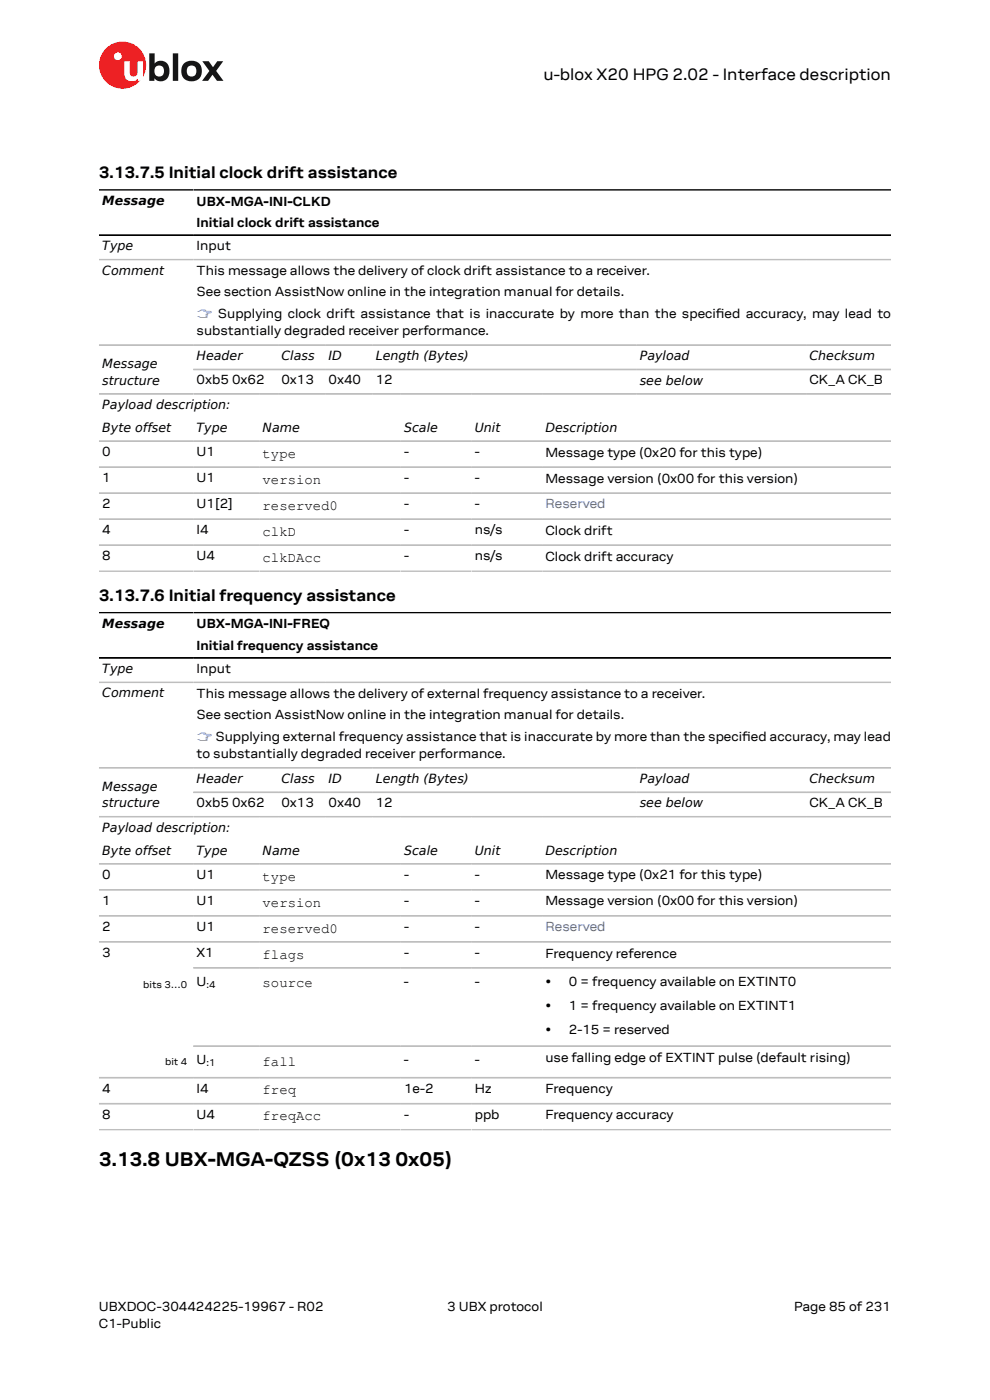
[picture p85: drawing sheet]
<svg xmlns="http://www.w3.org/2000/svg" width="210mm" height="297mm" viewBox="0 0 210 297" stroke-linecap="round" stroke-linejoin="round" font-family="sans-serif">
<defs><g id="words">
<g font-size="4.2">
<text x="21" y="247.3">3.13.8 UBX-MGA-QZSS (0x13</text>
<text x="83.9" y="247.3">0x05)</text>
</g>
<g font-size="3.5">
<text x="115.3" y="17">u-blox X20 HPG 2.02 - Interface description</text>
<text x="21" y="37.9">3.13.7.5 Initial clock drift assistance</text>
<text x="21" y="127.5">3.13.7.6 Initial frequency assistance</text>
</g>
<g font-size="3">
<text x="55.7" y="97.1">type</text>
<text x="55.7" y="102.6">version</text>
<text x="55.7" y="108.1">reserved0</text>
<text x="55.7" y="113.7">clkD</text>
<text x="55.7" y="119.2">clkDAcc</text>
<text x="55.7" y="186.8">type</text>
<text x="55.7" y="192.3">version</text>
<text x="55.7" y="197.8">reserved0</text>
<text x="55.7" y="203.4">flags</text>
<text x="55.7" y="209.5">source</text>
<text x="55.7" y="226.1">fall</text>
<text x="55.7" y="232.2">freq</text>
<text x="55.7" y="237.7">freqAcc</text>
</g>
<g font-size="2.8">
<text x="41.7" y="43.6">UBX-MGA-INI-CLKD</text>
<text x="41.7" y="48.1">Initial clock drift assistance</text>
<text x="41.7" y="53.1">Input</text>
<text x="41.7" y="58.4">This message allows the delivery of clock drift assistance to a receiver.</text>
<text x="41.7" y="62.9">See section AssistNow online in the integration manual for details.</text>
<text x="41.7" y="71.1">substantially degraded receiver performance.</text>
<text x="151.9" y="67.4">i</text>
<text x="41.7" y="81.6">0xb5 0x62</text>
<text x="59.7" y="81.6">0x13</text>
<text x="69.7" y="81.6">0x40</text>
<text x="79.7" y="81.6">12</text>
<text x="171.7" y="81.6">CK_A CK_B</text>
<text x="21.7" y="96.7">0</text>
<text x="41.7" y="96.7">U1</text>
<text x="85.7" y="96.7">-</text>
<text x="100.7" y="96.7">-</text>
<text x="115.7" y="96.9">Message type (0x20 for this type)</text>
<text x="21.7" y="102.3">1</text>
<text x="21.7" y="107.8">2</text>
<text x="41.7" y="102.3">U1</text>
<text x="41.7" y="107.8">U1[2]</text>
<text x="85.7" y="102.3">-</text>
<text x="85.7" y="107.8">-</text>
<text x="100.7" y="102.3">-</text>
<text x="100.7" y="107.8">-</text>
<text x="115.7" y="102.4">Message version (0x00 for this version)</text>
<text x="21.7" y="113.3">4</text>
<text x="41.7" y="113.3">I4</text>
<text x="85.7" y="113.3">-</text>
<text x="100.7" y="113.3">ns/s</text>
<text x="115.7" y="113.4">Clock drift</text>
<text x="21.7" y="118.8">8</text>
<text x="41.7" y="118.8">U4</text>
<text x="85.7" y="118.8">-</text>
<text x="100.7" y="118.8">ns/s</text>
<text x="115.7" y="119">Clock drift accuracy</text>
<text x="41.7" y="133.3">UBX-MGA-INI-FREQ</text>
<text x="41.7" y="137.8">Initial frequency assistance</text>
<text x="41.7" y="142.7">Input</text>
<text x="41.7" y="148.1">This message allows the delivery of external frequency assistance to a receiver.</text>
<text x="41.7" y="152.6">See section AssistNow online in the integration manual for details.</text>
<text x="41.7" y="160.8">to substantially degraded receiver performance.</text>
<text x="157.4" y="157.1">i</text>
<text x="41.7" y="171.2">0xb5 0x62</text>
<text x="59.7" y="171.2">0x13</text>
<text x="69.7" y="171.2">0x40</text>
<text x="79.7" y="171.2">12</text>
<text x="171.7" y="171.2">CK_A CK_B</text>
<text x="21.7" y="186.4">0</text>
<text x="21.7" y="192">1</text>
<text x="41.7" y="186.4">U1</text>
<text x="41.7" y="192">U1</text>
<text x="85.7" y="186.4">-</text>
<text x="85.7" y="192">-</text>
<text x="100.7" y="186.4">-</text>
<text x="100.7" y="192">-</text>
<text x="115.7" y="186.6">Message type (0x21 for this type)</text>
<text x="21.7" y="197.5">2</text>
<text x="41.7" y="197.5">U1</text>
<text x="85.7" y="197.5">-</text>
<text x="100.7" y="197.5">-</text>
<text x="115.7" y="192.1">Message version (0x00 for this version)</text>
<text x="21.7" y="203">3</text>
<text x="41.7" y="203">X1</text>
<text x="85.7" y="203">-</text>
<text x="100.7" y="203">-</text>
<text x="115.7" y="203.1">Frequency reference</text>
<text x="41.7" y="209.1">U</text>
<text x="85.7" y="209.1">-</text>
<text x="100.7" y="209.1">-</text>
<text x="115.7" y="209.1">•</text>
<text x="120.7" y="209.1">0 = frequency available on EXTINT0</text>
<text x="115.7" y="214.2">•</text>
<text x="120.7" y="214.2">1 = frequency available on EXTINT1</text>
<text x="115.7" y="219.3">•</text>
<text x="120.7" y="219.3">2-15 = reserved</text>
<text x="41.7" y="225.7">U</text>
<text x="85.7" y="225.7">-</text>
<text x="100.7" y="225.7">-</text>
<text x="115.7" y="225.2">use falling edge of EXTINT pulse (default rising)</text>
<text x="21.7" y="231.8">4</text>
<text x="41.7" y="231.8">I4</text>
<text x="85.7" y="231.8">1e-2</text>
<text x="100.7" y="231.8">Hz</text>
<text x="115.7" y="231.9">Frequency</text>
<text x="21.7" y="237.3">8</text>
<text x="41.7" y="237.3">U4</text>
<text x="85.7" y="237.3">-</text>
<text x="100.7" y="237.3">ppb</text>
<text x="115.7" y="237.5">Frequency accuracy</text>
<text x="21" y="278">UBXDOC-304424225-19967 - R02</text>
<text x="21" y="281.8">C1-Public</text>
<text x="94.9" y="278">3 UBX protocol</text>
<text x="168.4" y="278">Page 85 of 231</text>
</g>
<g font-size="2.8" fill="#4664b4">
<text x="41.7" y="67.4">☞ Supplying clock drift assistance that is inaccurate by more than the specifed accuracy, may lead to</text>
<text x="115.7" y="107.8">Reserved</text>
<text x="41.7" y="157.1">☞ Supplying external frequency assistance that is inaccurate by more than the specifed accuracy, may lead</text>
<text x="115.7" y="197.5">Reserved</text>
</g>
<g font-size="2.7">
<text x="21.7" y="43.5">Message</text>
<text x="21.7" y="53.1">Type</text>
<text x="21.7" y="58.3">Comment</text>
<text x="41.7" y="76.4">Header</text>
<text x="59.7" y="76.4">Class</text>
<text x="69.7" y="76.4">ID</text>
<text x="79.7" y="76.4">Length (Bytes)</text>
<text x="135.7" y="76.4">Payload</text>
<text x="171.7" y="76.4">Checksum</text>
<text x="21.7" y="78.2">Message</text>
<text x="21.7" y="81.6">structure</text>
<text x="135.7" y="81.6">see below</text>
<text x="21.7" y="86.8">Payload description:</text>
<text x="21.7" y="91.6">Byte offset</text>
<text x="41.7" y="91.6">Type</text>
<text x="55.7" y="91.6">Name</text>
<text x="85.7" y="91.6">Scale</text>
<text x="100.7" y="91.6">Unit</text>
<text x="115.7" y="91.6">Description</text>
<text x="21.7" y="133.2">Message</text>
<text x="21.7" y="142.8">Type</text>
<text x="21.7" y="148">Comment</text>
<text x="21.7" y="167.9">Message</text>
<text x="41.7" y="166.1">Header</text>
<text x="59.7" y="166.1">Class</text>
<text x="69.7" y="166.1">ID</text>
<text x="79.7" y="166.1">Length (Bytes)</text>
<text x="135.7" y="166.1">Payload</text>
<text x="171.7" y="166.1">Checksum</text>
<text x="21.7" y="171.3">structure</text>
<text x="135.7" y="171.3">see below</text>
<text x="21.7" y="176.5">Payload description:</text>
<text x="21.7" y="181.3">Byte offset</text>
<text x="41.7" y="181.3">Type</text>
<text x="55.7" y="181.3">Name</text>
<text x="85.7" y="181.3">Scale</text>
<text x="100.7" y="181.3">Unit</text>
<text x="115.7" y="181.3">Description</text>
</g>
<g font-size="2.1">
<text x="30.4" y="209.6">bits 3…0</text>
<text x="43.8" y="209.6">:4</text>
<text x="35" y="226">bit 4</text>
<text x="43.8" y="226.2">:1</text>
</g>
</g></defs>
<circle cx="26" cy="13.8" r="5" fill="#ed2023"/>
<circle cx="25" cy="11.9" r=".83" fill="#fff"/>
<g fill="#151516">
<path d="M36.7 11.3h1.1v5.9h-1.1z"/>
<path d="M42.9 13h1.4l.9 1.3 .9-1.3h1.3l-1.6 2 1.6 2.2h-1.4l-.9-1.4-1 1.4h-1.2l1.5-2.1z"/>
<path d="M33 14.2a1.17 1.17 0 0 0-.1 1.5 1.17 1.17 0 0 0 1.4 .4 1.16 1.16 0 0 0 .4-1.6 1.16 1.16 0 0 0-1.7-.3zM31.7 11.3h1.1v2.2a1.82 1.82 0 0 1 2.2-.4 1.82 1.82 0 0 1 .9 2 1.83 1.83 0 0 1-1 2 1.83 1.83 0 0 1-2.1-.5v.6h-1.1z"/>
<path d="M39.9 14.2a1.18 1.18 0 0 0-.2 1.5 1.18 1.18 0 0 0 1.5 .4 1.18 1.18 0 0 0 .4-1.6 1.18 1.18 0 0 0-1.5-.5zM38.4 15a2.25 2.25 0 0 1 4.5 0 2.25 2.25 0 0 1-4.5 0z"/>
</g>
<path d="M26.4 13h1.1v2.5a.84 .84 0 0 0 1 .7 .84 .84 0 0 0 .7-.9v-2.3h1.1v4.2h-1.1v-.5a1.59 1.59 0 0 1-1.8 .5 1.59 1.59 0 0 1-1-1.6z" fill="#fff"/>
<path d="M21 40.3h168M21 49.9h168M21 130h168M21 139.6h168" fill="none" stroke="#000" stroke-width=".35"/>
<g fill="none" stroke="#bebebe" stroke-width=".35">
<path d="M21 55.1h168M21 73.2h168M41 78.4h148M21 83.6h168M21 93.6h168M21 99.1h168M21 104.6h168M21 110.1h168M21 115.6h168M21 121.2h168M21 144.8h168M21 162.9h168"/>
<path d="M21 173.3h168M189 168.1h-148M21 183.3h168M21 188.8h168M21 194.3h168M21 199.8h168M41 205.3h148M21 228.6h168M21 234.1h168M21 239.7h168M41 221.9h148"/>
</g>
<use href="#words"/>
</svg>
